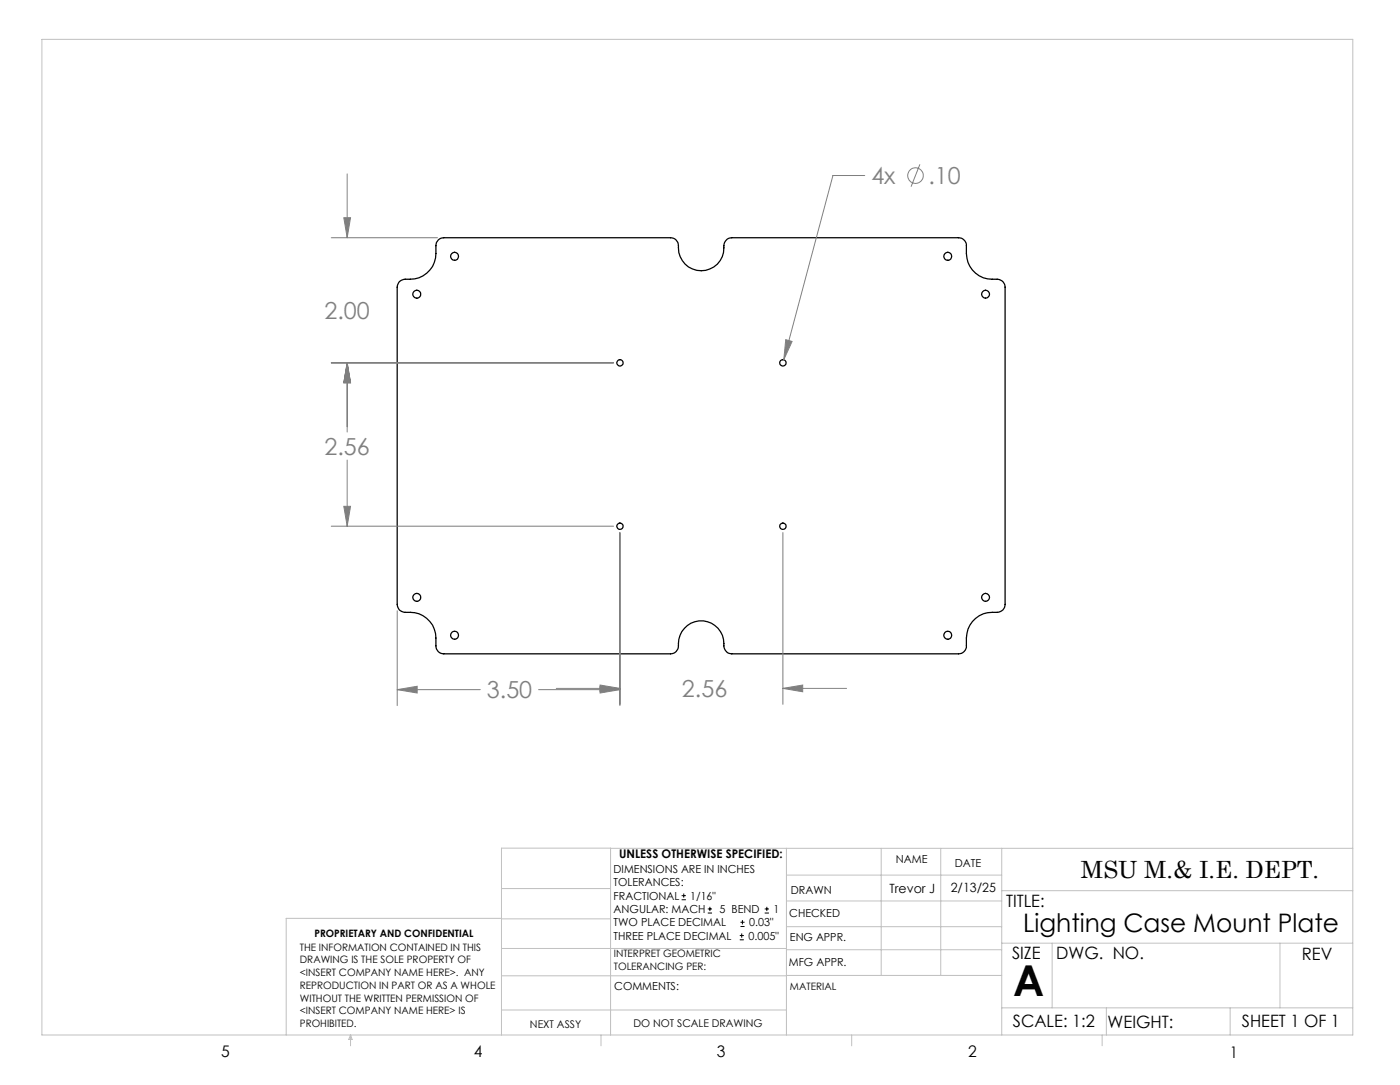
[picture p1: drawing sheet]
<svg xmlns="http://www.w3.org/2000/svg" width="113mm" height="87mm" viewBox="0 0 113 87" stroke-linecap="round" stroke-linejoin="round" font-family="sans-serif">
<defs><g id="words">
<text font-size="3.4" x="81.7" y="80.3">A</text>
<text font-size="2.1" x="82.5" y="75.1">Lighting Case Mount Plate</text>
<g font-size="1.9" fill="#808080">
<text x="70.3" y="14.8">4x</text>
<text x="74.9" y="14.8">.10</text>
<text x="26.2" y="25.7">2.00</text>
<text x="26.2" y="36.7">2.56</text>
<text x="39.3" y="56.3">3.50</text>
<text x="55" y="56.2">2.56</text>
</g>
<text font-size="1.9" x="87.2" y="70.8">MSU M.&amp; I.E. DEPT.</text>
<g font-size="1.4">
<text x="81.1" y="73.1">TITLE:</text>
<text x="81.6" y="77.3">SIZE</text>
<text x="85.2" y="77.3">DWG. NO.</text>
<text x="105" y="77.4">REV</text>
<text x="81.7" y="82.8">SCALE: 1:2</text>
<text x="89.3" y="82.9">WEIGHT:</text>
<text x="100.1" y="82.8">SHEET 1 OF 1</text>
</g>
<g font-size="1.3">
<text x="17.8" y="85.3">5</text>
<text x="38.2" y="85.2">4</text>
<text x="57.8" y="85.2">3</text>
<text x="78.1" y="85.2">2</text>
<text x="99.2" y="85.4">1</text>
</g>
<g font-size="1">
<text x="49.9" y="69.2">UNLESS OTHERWISE SPECIFIED:</text>
<text x="71.7" y="72">Trevor J</text>
<text x="76.7" y="71.9">2/13/25</text>
</g>
<g font-size=".9">
<text x="49.5" y="70.4">DIMENSIONS ARE IN INCHES</text>
<text x="49.5" y="71.5">TOLERANCES:</text>
<text x="72.2" y="69.6">NAME</text>
<text x="77" y="69.9">DATE</text>
<text x="49.5" y="75.8">THREE PLACE DECIMAL</text>
<text x="49.5" y="72.5">FRACTIONAL</text>
<text x="49.5" y="73.6">ANGULAR: MACH</text>
<text x="49.5" y="74.7">TWO PLACE DECIMAL</text>
<text x="55.7" y="72.5">1/16&quot;</text>
<text x="58" y="73.6">5 BEND</text>
<text x="60.4" y="75.8">0.005&quot;</text>
<text x="60.4" y="74.7">0.03&quot;</text>
<text x="62.4" y="73.6">1</text>
<text x="63.6" y="77.9">MFG APPR.</text>
<text x="63.6" y="74">CHECKED</text>
<text x="63.7" y="75.9">ENG APPR.</text>
<text x="63.8" y="72.1">DRAWN</text>
<text x="42.7" y="82.9">NEXT ASSY</text>
<text x="49.5" y="79.8">COMMENTS:</text>
<text x="51.1" y="82.8">DO NOT SCALE DRAWING</text>
</g>
<g font-size=".8">
<text x="24.2" y="76.7">THE INFORMATION CONTAINED IN THIS</text>
<text x="24.2" y="77.7">DRAWING IS THE SOLE PROPERTY OF</text>
<text x="25.4" y="75.6">PROPRIETARY AND CONFIDENTIAL</text>
<text x="49.5" y="77.2">INTERPRET GEOMETRIC</text>
<text x="24.2" y="78.7">&lt;INSERT COMPANY NAME HERE&gt;. ANY</text>
<text x="24.2" y="79.7">REPRODUCTION IN PART OR AS A WHOLE</text>
<text x="24.2" y="80.8">WITHOUT THE WRITTEN PERMISSION OF</text>
<text x="24.2" y="81.8">&lt;INSERT COMPANY NAME HERE&gt; IS</text>
<text x="24.2" y="82.8">PROHIBITED.</text>
<text x="49.5" y="78.2">TOLERANCING PER:</text>
<text x="63.7" y="79.8">MATERIAL</text>
</g>
</g></defs>
<g fill="none" stroke="#000" stroke-width=".1">
<path d="M35.3 19.4l.5-.2h18.3a.66 .66 0 0 1 .6 .8 1.85 1.85 0 0 0 2 1.8 1.85 1.85 0 0 0 1.7-2.1l.3-.4 .3-.1h18.3a.63 .63 0 0 1 .6 .6 2.26 2.26 0 0 0 2.6 2.7l.4 .2 .1 .5v25.5a.63 .63 0 0 1-.6 .7 2.21 2.21 0 0 0-2.5 2.7 .63 .63 0 0 1-.6 .6h-18.3a.68 .68 0 0 1-.6-.8 1.85 1.85 0 0 0-2-1.8 1.85 1.85 0 0 0-1.7 2.1l-.3 .4-.3 .1h-18.3a.63 .63 0 0 1-.7-.6 2.25 2.25 0 0 0-2.5-2.7l-.4-.2-.2-.5v-25.5a.63 .63 0 0 1 .7-.7 2.21 2.21 0 0 0 2.4-2.7z"/>
<circle cx="33.6" cy="23.7" r=".32"/>
<circle cx="36.6" cy="20.7" r=".32"/>
<circle cx="50" cy="29.3" r=".25"/>
<circle cx="63.1" cy="29.3" r=".26"/>
<circle cx="76.4" cy="20.7" r=".32"/>
<circle cx="79.5" cy="23.7" r=".32"/>
<circle cx="33.6" cy="48.2" r=".32"/>
<circle cx="36.7" cy="51.2" r=".32"/>
<circle cx="50" cy="42.4" r=".26"/>
<circle cx="63.1" cy="42.4" r=".26"/>
<circle cx="76.4" cy="51.2" r=".32"/>
<circle cx="79.5" cy="48.2" r=".32"/>
</g>
<g fill="none" stroke="#808080" stroke-width=".08">
<path d="M26.7 19.2h8.6M27.7 17.6h.6l-.3 1.6zM28 14v5.2M69.7 14.2h-2.5l-4 14.8M74.2 13.3l-.7 1.8M26.7 29.3h22.8M28 29.3l.3 1.6h-.6zM28 29.3v5.5M28 37.1v5.3M63.4 27.4l.5 .1-.7 1.5zM26.7 42.4h22.8M27.7 40.8h.6l-.3 1.6z"/>
<path d="M32 55.6l1.6-.3v.6zM32 49.2v7.7M32 55.6h6.7M43.4 55.6h6.6M44.9 55.5h5.1M48.4 55.3l1.6 .3-1.6 .3zM48.4 55.2l1.6 .3-1.6 .3zM50 42.9v14M63.1 55.5l1.6-.3v.6zM63.1 42.9v13.9M63.1 55.5h5.2"/>
<circle cx="73.8" cy="14.2" r=".63"/>
</g>
<g fill="none" stroke="#000" stroke-width=".08">
<path d="M55 72.6h.3M55 72.2h.3M55.1 72v.4M57.1 73.6h.3M57.1 73.3h.3M57.2 73.1v.4M59.7 75.8h.3M59.7 75.4h.3M59.7 74.7h.3M59.7 74.4h.3M59.8 75.3v.3M59.9 74.2v.3"/>
<path d="M61.7 73.6h.3M61.7 73.3h.3M61.8 73.1v.4"/>
</g>
<g fill="none" stroke="#c0c0c0" stroke-width=".08">
<path d="M3.4 3.2h105.7v80.3h-105.7zM40.4 78.7h23M40.4 76.5h23M40.4 74.1h8.8M40.4 71.6h8.8M40.4 74.1h-17.3v9.4M49.2 68.4v15.1M63.4 68.4v15.1M63.4 72.7h17.4M63.4 70.6h17.4M63.4 78.7h17.4M63.4 74.7h17.4"/>
<path d="M63.4 76.6h17.4M71.1 68.4v10.3M75.9 68.4v10.3M80.8 71.8h28.3M80.8 68.4v15.1M80.8 76.1h28.3M84.8 76.1v5.2M103.2 76.1v5.2M109.1 68.4h-68.7v15.1M28.3 83.5v.8M28.3 83.5l.1 .3h-.3zM40.4 81.4h23"/>
<path d="M48.5 83.5v.8M68.7 83.5v.8M80.8 81.3h28.3M88.9 83.5v.8M89.2 81.3v2.2M99.2 81.3v2.2"/>
</g>
<path d="M32 55.6l1.6-.3v.6zM48.4 55.3l1.6 .3-1.6 .3zM48.4 55.2l1.6 .3-1.6 .3zM63.1 55.5l1.6-.3v.6zM28 29.3l.3 1.6h-.6zM27.7 40.8h.6l-.3 1.6zM27.7 17.6h.6l-.3 1.6zM28 29.3l.3 1.6h-.6zM63.4 27.4l-.2 1.6 .7-1.5z" fill="#808080"/>
<use href="#words"/>
</svg>
